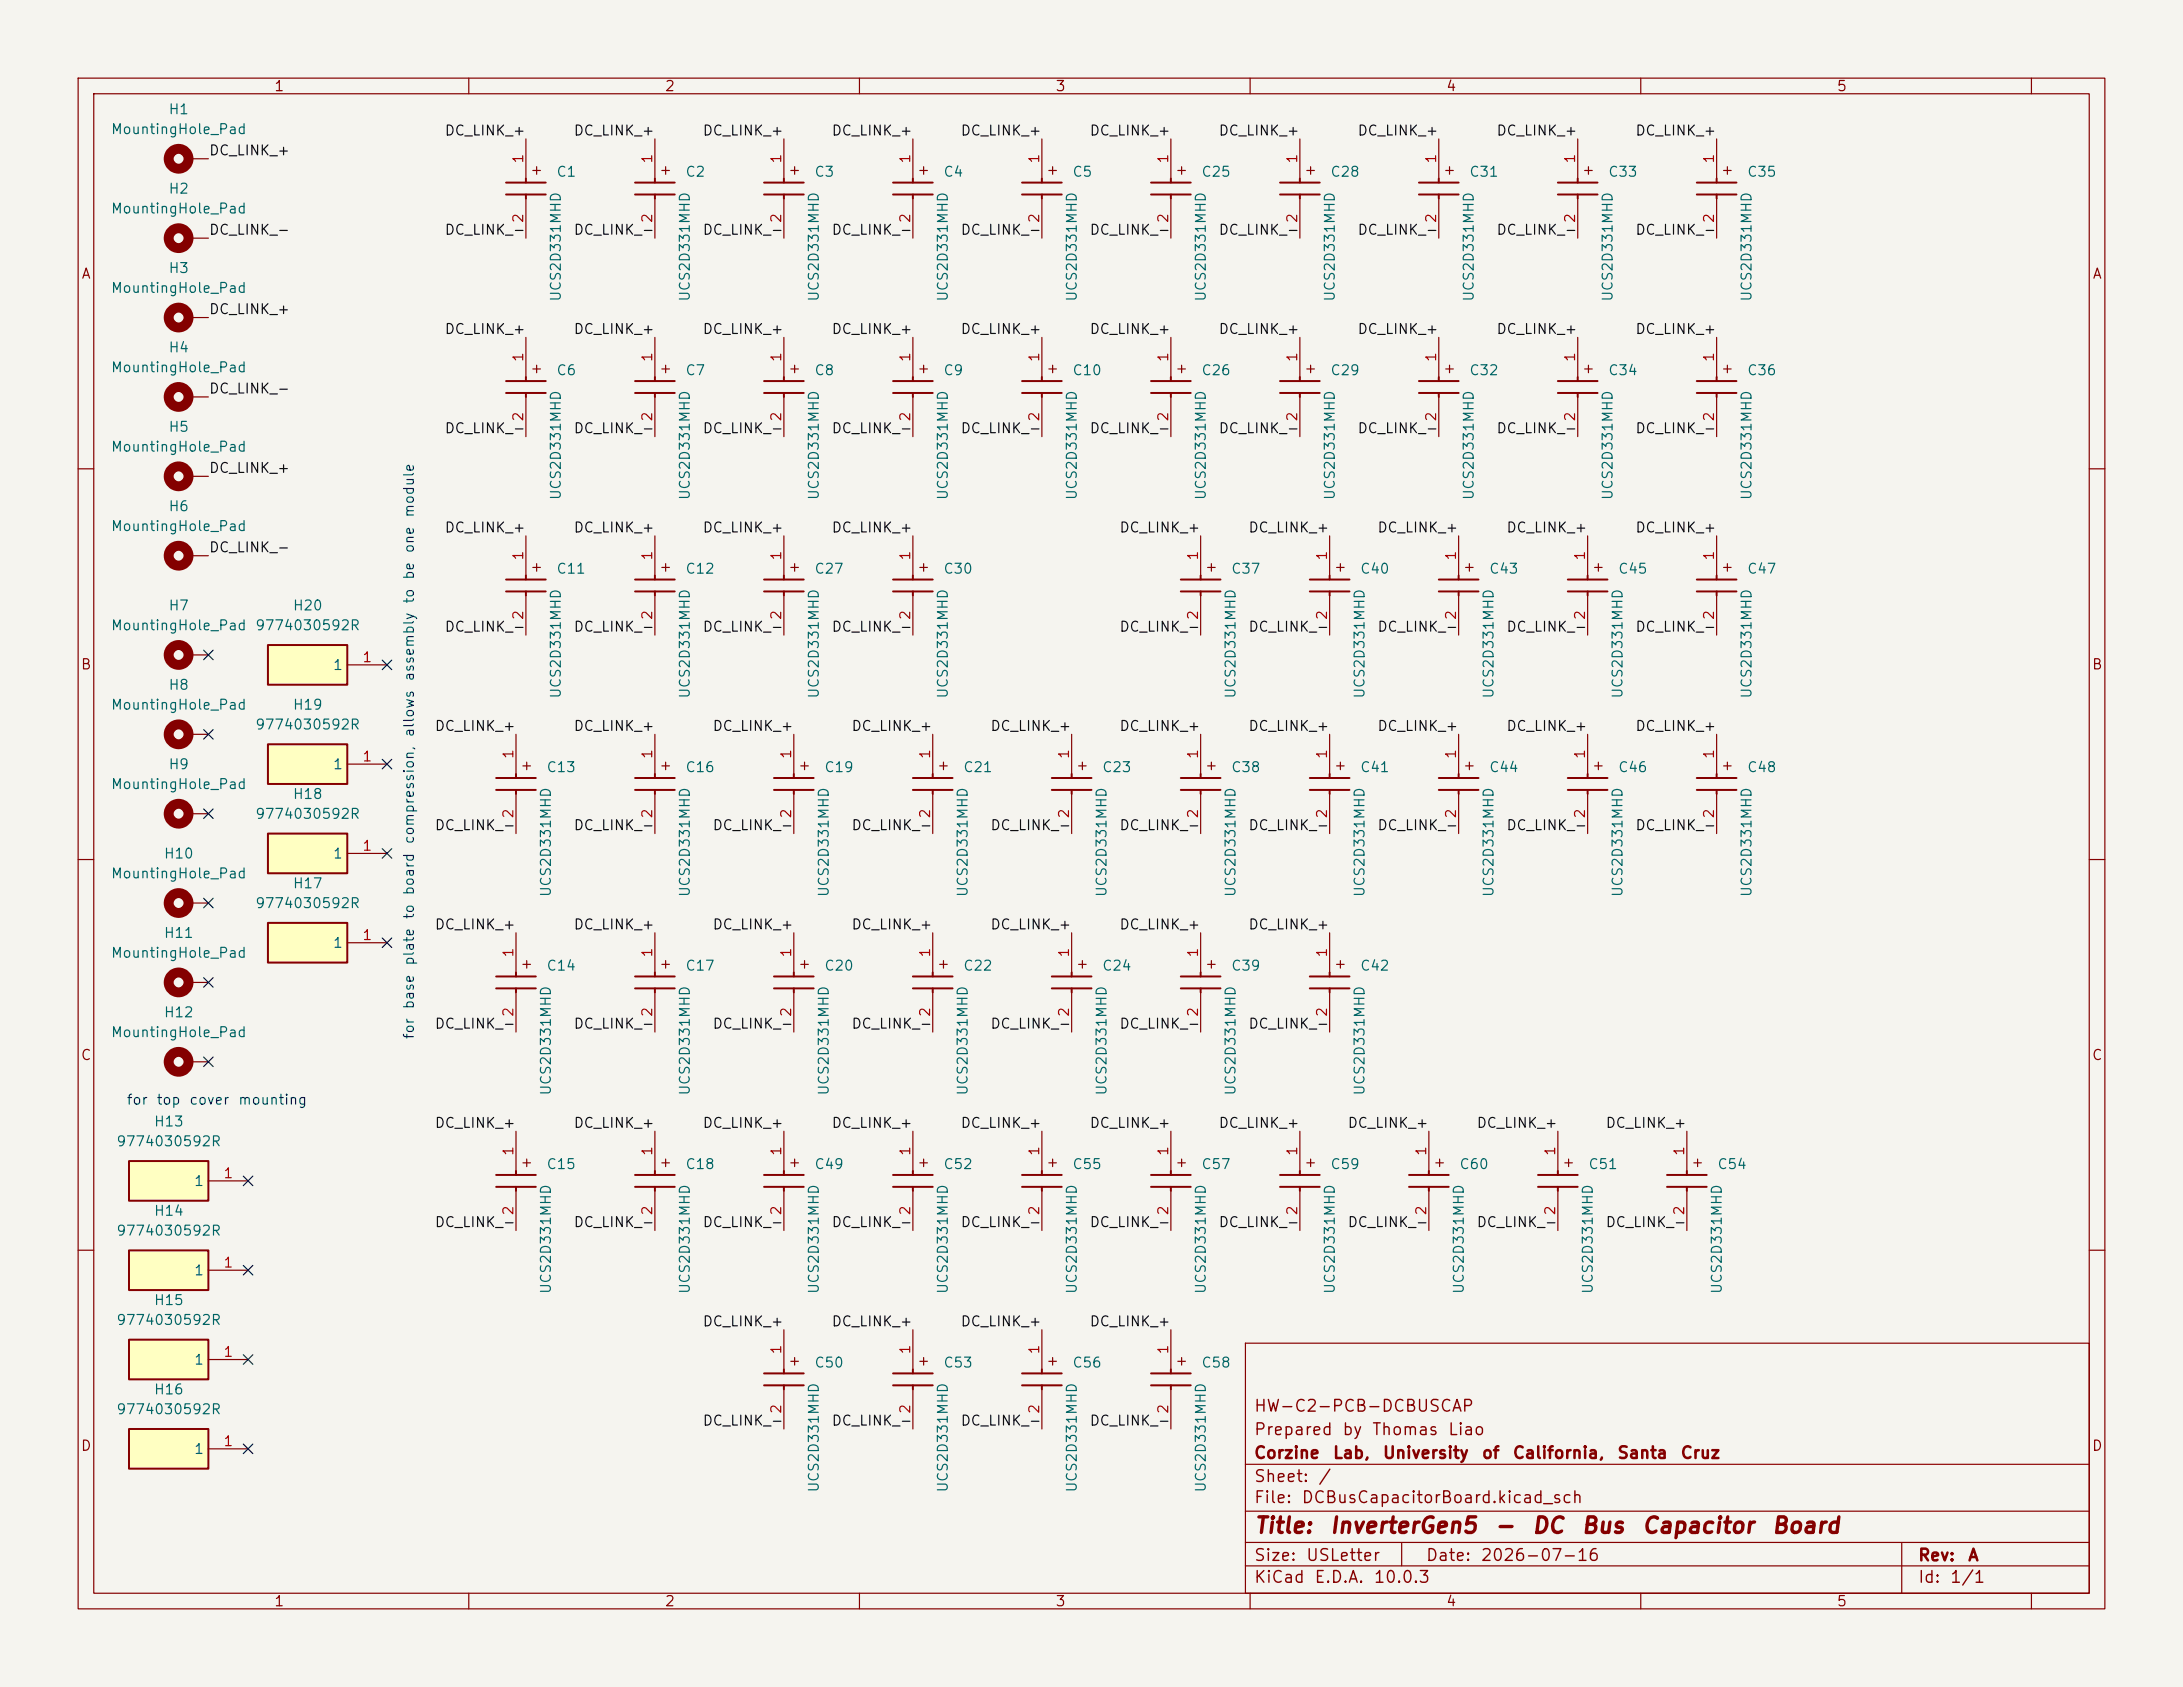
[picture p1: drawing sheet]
<svg xmlns="http://www.w3.org/2000/svg" width="279mm" height="216mm" viewBox="0 0 279 216" stroke-linecap="round" stroke-linejoin="round" font-family="sans-serif">
<defs><g id="words">
<g font-size="2" fill="#840000">
<text x="160.4" y="196.7">Title:</text>
<text x="170.1" y="196.7">InverterGen5</text>
<text x="191.2" y="196.7">-</text>
<text x="196" y="196.7">DC</text>
<text x="202.3" y="196.7">Bus</text>
<text x="210" y="196.7">Capacitor</text>
<text x="226.6" y="196.7">Board</text>
</g>
<g font-size="1.5" fill="#840000">
<text x="160.4" y="184">Prepared</text>
<text x="160.4" y="181">HW-C2-PCB-DCBUSCAP</text>
<text x="171.7" y="184">by</text>
<text x="175.5" y="184">Thomas</text>
<text x="185.2" y="184">Liao</text>
<text x="160.4" y="190">Sheet:</text>
<text x="160.4" y="187">Corzine</text>
<text x="168.6" y="190">/</text>
<text x="170.5" y="187">Lab,</text>
<text x="176.9" y="187">University</text>
<text x="189.6" y="187">of</text>
<text x="193.5" y="187">California,</text>
<text x="206.9" y="187">Santa</text>
<text x="215" y="187">Cruz</text>
<text x="160.4" y="192.7">File:</text>
<text x="166.5" y="192.7">DCBusCapacitorBoard.kicad_sch</text>
<text x="160.4" y="202.9">KiCad</text>
<text x="160.4" y="200.1">Size:</text>
<text x="167.1" y="200.1">USLetter</text>
<text x="168.1" y="202.9">E.D.A.</text>
<text x="175.7" y="202.9">10.0.3</text>
<text x="182.4" y="200.1">Date:</text>
<text x="189.4" y="200.1">2026-07-16</text>
<text x="245.4" y="200.1">Rev:</text>
<text x="245.4" y="202.9">Id:</text>
<text x="249.5" y="202.9">1/1</text>
<text x="251.8" y="200.1">A</text>
</g>
<g font-size="1.3" fill="#840000">
<text x="35" y="12">1</text>
<text x="85" y="12">2</text>
<text x="135" y="12">3</text>
<text x="185" y="12">4</text>
<text x="235" y="12">5</text>
<text x="69.6" y="22.7" transform="rotate(-90 69.6 22.7)">+</text>
<text x="86.1" y="22.7" transform="rotate(-90 86.1 22.7)">+</text>
<text x="102.6" y="22.7" transform="rotate(-90 102.6 22.7)">+</text>
<text x="119.1" y="22.7" transform="rotate(-90 119.1 22.7)">+</text>
<text x="135.6" y="22.7" transform="rotate(-90 135.6 22.7)">+</text>
<text x="152.1" y="22.7" transform="rotate(-90 152.1 22.7)">+</text>
<text x="168.6" y="22.7" transform="rotate(-90 168.6 22.7)">+</text>
<text x="186.4" y="22.7" transform="rotate(-90 186.4 22.7)">+</text>
<text x="204.2" y="22.7" transform="rotate(-90 204.2 22.7)">+</text>
<text x="222" y="22.7" transform="rotate(-90 222 22.7)">+</text>
<text x="10.3" y="36">A</text>
<text x="267.7" y="36">A</text>
<text x="69.6" y="48.1" transform="rotate(-90 69.6 48.1)">+</text>
<text x="86.1" y="48.1" transform="rotate(-90 86.1 48.1)">+</text>
<text x="102.6" y="48.1" transform="rotate(-90 102.6 48.1)">+</text>
<text x="119.1" y="48.1" transform="rotate(-90 119.1 48.1)">+</text>
<text x="135.6" y="48.1" transform="rotate(-90 135.6 48.1)">+</text>
<text x="152.1" y="48.1" transform="rotate(-90 152.1 48.1)">+</text>
<text x="168.6" y="48.1" transform="rotate(-90 168.6 48.1)">+</text>
<text x="186.4" y="48.1" transform="rotate(-90 186.4 48.1)">+</text>
<text x="204.2" y="48.1" transform="rotate(-90 204.2 48.1)">+</text>
<text x="222" y="48.1" transform="rotate(-90 222 48.1)">+</text>
<text x="69.6" y="73.5" transform="rotate(-90 69.6 73.5)">+</text>
<text x="86.1" y="73.5" transform="rotate(-90 86.1 73.5)">+</text>
<text x="102.6" y="73.5" transform="rotate(-90 102.6 73.5)">+</text>
<text x="119.1" y="73.5" transform="rotate(-90 119.1 73.5)">+</text>
<text x="155.9" y="73.5" transform="rotate(-90 155.9 73.5)">+</text>
<text x="172.4" y="73.5" transform="rotate(-90 172.4 73.5)">+</text>
<text x="188.9" y="73.5" transform="rotate(-90 188.9 73.5)">+</text>
<text x="205.4" y="73.5" transform="rotate(-90 205.4 73.5)">+</text>
<text x="222" y="73.5" transform="rotate(-90 222 73.5)">+</text>
<text x="10.3" y="86">B</text>
<text x="267.7" y="86">B</text>
<text x="68.3" y="98.9" transform="rotate(-90 68.3 98.9)">+</text>
<text x="86.1" y="98.9" transform="rotate(-90 86.1 98.9)">+</text>
<text x="103.8" y="98.9" transform="rotate(-90 103.8 98.9)">+</text>
<text x="121.6" y="98.9" transform="rotate(-90 121.6 98.9)">+</text>
<text x="139.4" y="98.9" transform="rotate(-90 139.4 98.9)">+</text>
<text x="155.9" y="98.9" transform="rotate(-90 155.9 98.9)">+</text>
<text x="172.4" y="98.9" transform="rotate(-90 172.4 98.9)">+</text>
<text x="188.9" y="98.9" transform="rotate(-90 188.9 98.9)">+</text>
<text x="205.4" y="98.9" transform="rotate(-90 205.4 98.9)">+</text>
<text x="222" y="98.9" transform="rotate(-90 222 98.9)">+</text>
<text x="68.3" y="124.3" transform="rotate(-90 68.3 124.3)">+</text>
<text x="86.1" y="124.3" transform="rotate(-90 86.1 124.3)">+</text>
<text x="103.8" y="124.3" transform="rotate(-90 103.8 124.3)">+</text>
<text x="121.6" y="124.3" transform="rotate(-90 121.6 124.3)">+</text>
<text x="139.4" y="124.3" transform="rotate(-90 139.4 124.3)">+</text>
<text x="155.9" y="124.3" transform="rotate(-90 155.9 124.3)">+</text>
<text x="172.4" y="124.3" transform="rotate(-90 172.4 124.3)">+</text>
<text x="10.3" y="136">C</text>
<text x="267.7" y="136">C</text>
<text x="68.3" y="149.7" transform="rotate(-90 68.3 149.7)">+</text>
<text x="86.1" y="149.7" transform="rotate(-90 86.1 149.7)">+</text>
<text x="102.6" y="149.7" transform="rotate(-90 102.6 149.7)">+</text>
<text x="119.1" y="149.7" transform="rotate(-90 119.1 149.7)">+</text>
<text x="135.6" y="149.7" transform="rotate(-90 135.6 149.7)">+</text>
<text x="152.1" y="149.7" transform="rotate(-90 152.1 149.7)">+</text>
<text x="168.6" y="149.7" transform="rotate(-90 168.6 149.7)">+</text>
<text x="185.1" y="149.7" transform="rotate(-90 185.1 149.7)">+</text>
<text x="201.6" y="149.7" transform="rotate(-90 201.6 149.7)">+</text>
<text x="218.1" y="149.7" transform="rotate(-90 218.1 149.7)">+</text>
<text x="102.6" y="175.1" transform="rotate(-90 102.6 175.1)">+</text>
<text x="119.1" y="175.1" transform="rotate(-90 119.1 175.1)">+</text>
<text x="135.6" y="175.1" transform="rotate(-90 135.6 175.1)">+</text>
<text x="152.1" y="175.1" transform="rotate(-90 152.1 175.1)">+</text>
<text x="10.3" y="186">D</text>
<text x="267.7" y="186">D</text>
<text x="35" y="205.9">1</text>
<text x="85" y="205.9">2</text>
<text x="135" y="205.9">3</text>
<text x="185" y="205.9">4</text>
<text x="235" y="205.9">5</text>
</g>
<g font-size="1.3" fill="#006464">
<text x="14.1" y="17.5">MountingHole_Pad</text>
<text x="21.5" y="14.9">H1</text>
<text x="71.1" y="22.9">C1</text>
<text x="87.6" y="22.9">C2</text>
<text x="104.1" y="22.9">C3</text>
<text x="120.7" y="22.9">C4</text>
<text x="137.2" y="22.9">C5</text>
<text x="153.7" y="22.9">C25</text>
<text x="170.2" y="22.9">C28</text>
<text x="188" y="22.9">C31</text>
<text x="205.7" y="22.9">C33</text>
<text x="223.5" y="22.9">C35</text>
<text x="14.1" y="27.6">MountingHole_Pad</text>
<text x="21.5" y="25.1">H2</text>
<text x="21.5" y="35.3">H3</text>
<text x="14.1" y="37.8">MountingHole_Pad</text>
<text x="72.1" y="38.7" transform="rotate(-90 72.1 38.7)">UCS2D331MHD</text>
<text x="88.6" y="38.7" transform="rotate(-90 88.6 38.7)">UCS2D331MHD</text>
<text x="105.1" y="38.7" transform="rotate(-90 105.1 38.7)">UCS2D331MHD</text>
<text x="121.6" y="38.7" transform="rotate(-90 121.6 38.7)">UCS2D331MHD</text>
<text x="138.1" y="38.7" transform="rotate(-90 138.1 38.7)">UCS2D331MHD</text>
<text x="154.6" y="38.7" transform="rotate(-90 154.6 38.7)">UCS2D331MHD</text>
<text x="171.2" y="38.7" transform="rotate(-90 171.2 38.7)">UCS2D331MHD</text>
<text x="188.9" y="38.7" transform="rotate(-90 188.9 38.7)">UCS2D331MHD</text>
<text x="206.7" y="38.7" transform="rotate(-90 206.7 38.7)">UCS2D331MHD</text>
<text x="224.5" y="38.7" transform="rotate(-90 224.5 38.7)">UCS2D331MHD</text>
<text x="14.1" y="48">MountingHole_Pad</text>
<text x="21.5" y="45.4">H4</text>
<text x="71.1" y="48.3">C6</text>
<text x="87.6" y="48.3">C7</text>
<text x="104.1" y="48.3">C8</text>
<text x="120.7" y="48.3">C9</text>
<text x="137.2" y="48.3">C10</text>
<text x="153.7" y="48.3">C26</text>
<text x="170.2" y="48.3">C29</text>
<text x="188" y="48.3">C32</text>
<text x="205.7" y="48.3">C34</text>
<text x="223.5" y="48.3">C36</text>
<text x="14.1" y="58.1">MountingHole_Pad</text>
<text x="21.5" y="55.6">H5</text>
<text x="21.5" y="65.7">H6</text>
<text x="72.1" y="64.1" transform="rotate(-90 72.1 64.1)">UCS2D331MHD</text>
<text x="88.6" y="64.1" transform="rotate(-90 88.6 64.1)">UCS2D331MHD</text>
<text x="105.1" y="64.1" transform="rotate(-90 105.1 64.1)">UCS2D331MHD</text>
<text x="121.6" y="64.1" transform="rotate(-90 121.6 64.1)">UCS2D331MHD</text>
<text x="138.1" y="64.1" transform="rotate(-90 138.1 64.1)">UCS2D331MHD</text>
<text x="154.6" y="64.1" transform="rotate(-90 154.6 64.1)">UCS2D331MHD</text>
<text x="171.2" y="64.1" transform="rotate(-90 171.2 64.1)">UCS2D331MHD</text>
<text x="188.9" y="64.1" transform="rotate(-90 188.9 64.1)">UCS2D331MHD</text>
<text x="206.7" y="64.1" transform="rotate(-90 206.7 64.1)">UCS2D331MHD</text>
<text x="224.5" y="64.1" transform="rotate(-90 224.5 64.1)">UCS2D331MHD</text>
<text x="14.1" y="68.3">MountingHole_Pad</text>
<text x="71.1" y="73.7">C11</text>
<text x="87.6" y="73.7">C12</text>
<text x="104.1" y="73.7">C27</text>
<text x="120.7" y="73.7">C30</text>
<text x="157.5" y="73.7">C37</text>
<text x="174" y="73.7">C40</text>
<text x="190.5" y="73.7">C43</text>
<text x="207" y="73.7">C45</text>
<text x="223.5" y="73.7">C47</text>
<text x="14.1" y="81">MountingHole_Pad</text>
<text x="21.5" y="78.4">H7</text>
<text x="32.6" y="81">9774030592R</text>
<text x="37.4" y="78.4">H20</text>
<text x="21.5" y="88.6">H8</text>
<text x="42.5" y="86.1">1</text>
<text x="72.1" y="89.5" transform="rotate(-90 72.1 89.5)">UCS2D331MHD</text>
<text x="88.6" y="89.5" transform="rotate(-90 88.6 89.5)">UCS2D331MHD</text>
<text x="105.1" y="89.5" transform="rotate(-90 105.1 89.5)">UCS2D331MHD</text>
<text x="121.6" y="89.5" transform="rotate(-90 121.6 89.5)">UCS2D331MHD</text>
<text x="158.5" y="89.5" transform="rotate(-90 158.5 89.5)">UCS2D331MHD</text>
<text x="175" y="89.5" transform="rotate(-90 175 89.5)">UCS2D331MHD</text>
<text x="191.5" y="89.5" transform="rotate(-90 191.5 89.5)">UCS2D331MHD</text>
<text x="208" y="89.5" transform="rotate(-90 208 89.5)">UCS2D331MHD</text>
<text x="224.5" y="89.5" transform="rotate(-90 224.5 89.5)">UCS2D331MHD</text>
<text x="14.1" y="91.1">MountingHole_Pad</text>
<text x="32.6" y="93.7">9774030592R</text>
<text x="37.4" y="91.1">H19</text>
<text x="14.1" y="101.3">MountingHole_Pad</text>
<text x="21.5" y="98.8">H9</text>
<text x="42.5" y="98.8">1</text>
<text x="69.9" y="99.1">C13</text>
<text x="87.6" y="99.1">C16</text>
<text x="105.4" y="99.1">C19</text>
<text x="123.2" y="99.1">C21</text>
<text x="141" y="99.1">C23</text>
<text x="157.5" y="99.1">C38</text>
<text x="174" y="99.1">C41</text>
<text x="190.5" y="99.1">C44</text>
<text x="207" y="99.1">C46</text>
<text x="223.5" y="99.1">C48</text>
<text x="32.6" y="105.1">9774030592R</text>
<text x="37.4" y="102.6">H18</text>
<text x="14.1" y="112.7">MountingHole_Pad</text>
<text x="20.9" y="110.2">H10</text>
<text x="42.5" y="110.2">1</text>
<text x="32.6" y="116.5">9774030592R</text>
<text x="37.4" y="114">H17</text>
<text x="70.8" y="114.9" transform="rotate(-90 70.8 114.9)">UCS2D331MHD</text>
<text x="88.6" y="114.9" transform="rotate(-90 88.6 114.9)">UCS2D331MHD</text>
<text x="106.4" y="114.9" transform="rotate(-90 106.4 114.9)">UCS2D331MHD</text>
<text x="124.2" y="114.9" transform="rotate(-90 124.2 114.9)">UCS2D331MHD</text>
<text x="141.9" y="114.9" transform="rotate(-90 141.9 114.9)">UCS2D331MHD</text>
<text x="158.5" y="114.9" transform="rotate(-90 158.5 114.9)">UCS2D331MHD</text>
<text x="175" y="114.9" transform="rotate(-90 175 114.9)">UCS2D331MHD</text>
<text x="191.5" y="114.9" transform="rotate(-90 191.5 114.9)">UCS2D331MHD</text>
<text x="208" y="114.9" transform="rotate(-90 208 114.9)">UCS2D331MHD</text>
<text x="224.5" y="114.9" transform="rotate(-90 224.5 114.9)">UCS2D331MHD</text>
<text x="14.1" y="122.9">MountingHole_Pad</text>
<text x="20.9" y="120.4">H11</text>
<text x="42.5" y="121.6">1</text>
<text x="69.9" y="124.5">C14</text>
<text x="87.6" y="124.5">C17</text>
<text x="105.4" y="124.5">C20</text>
<text x="123.2" y="124.5">C22</text>
<text x="141" y="124.5">C24</text>
<text x="157.5" y="124.5">C39</text>
<text x="174" y="124.5">C42</text>
<text x="20.9" y="130.5">H12</text>
<text x="14.1" y="133.1">MountingHole_Pad</text>
<text x="70.8" y="140.3" transform="rotate(-90 70.8 140.3)">UCS2D331MHD</text>
<text x="88.6" y="140.3" transform="rotate(-90 88.6 140.3)">UCS2D331MHD</text>
<text x="106.4" y="140.3" transform="rotate(-90 106.4 140.3)">UCS2D331MHD</text>
<text x="124.2" y="140.3" transform="rotate(-90 124.2 140.3)">UCS2D331MHD</text>
<text x="141.9" y="140.3" transform="rotate(-90 141.9 140.3)">UCS2D331MHD</text>
<text x="158.5" y="140.3" transform="rotate(-90 158.5 140.3)">UCS2D331MHD</text>
<text x="175" y="140.3" transform="rotate(-90 175 140.3)">UCS2D331MHD</text>
<text x="14.8" y="147">9774030592R</text>
<text x="19.6" y="144.5">H13</text>
<text x="69.9" y="149.9">C15</text>
<text x="87.6" y="149.9">C18</text>
<text x="104.1" y="149.9">C49</text>
<text x="120.7" y="149.9">C52</text>
<text x="137.2" y="149.9">C55</text>
<text x="153.7" y="149.9">C57</text>
<text x="170.2" y="149.9">C59</text>
<text x="186.7" y="149.9">C60</text>
<text x="203.2" y="149.9">C51</text>
<text x="219.7" y="149.9">C54</text>
<text x="19.6" y="155.9">H14</text>
<text x="24.7" y="152.1">1</text>
<text x="14.8" y="158.5">9774030592R</text>
<text x="19.6" y="167.3">H15</text>
<text x="24.7" y="163.5">1</text>
<text x="70.8" y="165.7" transform="rotate(-90 70.8 165.7)">UCS2D331MHD</text>
<text x="88.6" y="165.7" transform="rotate(-90 88.6 165.7)">UCS2D331MHD</text>
<text x="105.1" y="165.7" transform="rotate(-90 105.1 165.7)">UCS2D331MHD</text>
<text x="121.6" y="165.7" transform="rotate(-90 121.6 165.7)">UCS2D331MHD</text>
<text x="138.1" y="165.7" transform="rotate(-90 138.1 165.7)">UCS2D331MHD</text>
<text x="154.6" y="165.7" transform="rotate(-90 154.6 165.7)">UCS2D331MHD</text>
<text x="171.2" y="165.7" transform="rotate(-90 171.2 165.7)">UCS2D331MHD</text>
<text x="187.7" y="165.7" transform="rotate(-90 187.7 165.7)">UCS2D331MHD</text>
<text x="204.2" y="165.7" transform="rotate(-90 204.2 165.7)">UCS2D331MHD</text>
<text x="220.7" y="165.7" transform="rotate(-90 220.7 165.7)">UCS2D331MHD</text>
<text x="14.8" y="169.9">9774030592R</text>
<text x="19.6" y="178.8">H16</text>
<text x="24.7" y="175">1</text>
<text x="104.1" y="175.3">C50</text>
<text x="120.7" y="175.3">C53</text>
<text x="137.2" y="175.3">C56</text>
<text x="153.7" y="175.3">C58</text>
<text x="14.8" y="181.3">9774030592R</text>
<text x="24.7" y="186.4">1</text>
<text x="105.1" y="191.1" transform="rotate(-90 105.1 191.1)">UCS2D331MHD</text>
<text x="121.6" y="191.1" transform="rotate(-90 121.6 191.1)">UCS2D331MHD</text>
<text x="138.1" y="191.1" transform="rotate(-90 138.1 191.1)">UCS2D331MHD</text>
<text x="154.6" y="191.1" transform="rotate(-90 154.6 191.1)">UCS2D331MHD</text>
</g>
<g font-size="1.3" fill="#0f0f0f">
<text x="56.8" y="17.7">DC_LINK_+</text>
<text x="73.3" y="17.7">DC_LINK_+</text>
<text x="89.8" y="17.7">DC_LINK_+</text>
<text x="106.4" y="17.7">DC_LINK_+</text>
<text x="122.9" y="17.7">DC_LINK_+</text>
<text x="139.4" y="17.7">DC_LINK_+</text>
<text x="155.9" y="17.7">DC_LINK_+</text>
<text x="173.7" y="17.7">DC_LINK_+</text>
<text x="191.4" y="17.7">DC_LINK_+</text>
<text x="209.2" y="17.7">DC_LINK_+</text>
<text x="26.7" y="20.2">DC_LINK_+</text>
<text x="26.7" y="30.4">DC_LINK_-</text>
<text x="56.8" y="30.4">DC_LINK_-</text>
<text x="73.3" y="30.4">DC_LINK_-</text>
<text x="89.8" y="30.4">DC_LINK_-</text>
<text x="106.4" y="30.4">DC_LINK_-</text>
<text x="122.9" y="30.4">DC_LINK_-</text>
<text x="139.4" y="30.4">DC_LINK_-</text>
<text x="155.9" y="30.4">DC_LINK_-</text>
<text x="173.7" y="30.4">DC_LINK_-</text>
<text x="191.4" y="30.4">DC_LINK_-</text>
<text x="209.2" y="30.4">DC_LINK_-</text>
<text x="26.7" y="40.5">DC_LINK_+</text>
<text x="56.8" y="43.1">DC_LINK_+</text>
<text x="73.3" y="43.1">DC_LINK_+</text>
<text x="89.8" y="43.1">DC_LINK_+</text>
<text x="106.4" y="43.1">DC_LINK_+</text>
<text x="122.9" y="43.1">DC_LINK_+</text>
<text x="139.4" y="43.1">DC_LINK_+</text>
<text x="155.9" y="43.1">DC_LINK_+</text>
<text x="173.7" y="43.1">DC_LINK_+</text>
<text x="191.4" y="43.1">DC_LINK_+</text>
<text x="209.2" y="43.1">DC_LINK_+</text>
<text x="26.7" y="50.7">DC_LINK_-</text>
<text x="56.8" y="55.8">DC_LINK_-</text>
<text x="73.3" y="55.8">DC_LINK_-</text>
<text x="89.8" y="55.8">DC_LINK_-</text>
<text x="106.4" y="55.8">DC_LINK_-</text>
<text x="122.9" y="55.8">DC_LINK_-</text>
<text x="139.4" y="55.8">DC_LINK_-</text>
<text x="155.9" y="55.8">DC_LINK_-</text>
<text x="173.7" y="55.8">DC_LINK_-</text>
<text x="191.4" y="55.8">DC_LINK_-</text>
<text x="209.2" y="55.8">DC_LINK_-</text>
<text x="26.7" y="60.8">DC_LINK_+</text>
<text x="26.7" y="71">DC_LINK_-</text>
<text x="56.8" y="68.5">DC_LINK_+</text>
<text x="73.3" y="68.5">DC_LINK_+</text>
<text x="89.8" y="68.5">DC_LINK_+</text>
<text x="106.4" y="68.5">DC_LINK_+</text>
<text x="143.2" y="68.5">DC_LINK_+</text>
<text x="159.7" y="68.5">DC_LINK_+</text>
<text x="176.2" y="68.5">DC_LINK_+</text>
<text x="192.7" y="68.5">DC_LINK_+</text>
<text x="209.2" y="68.5">DC_LINK_+</text>
<text x="56.8" y="81.2">DC_LINK_-</text>
<text x="73.3" y="81.2">DC_LINK_-</text>
<text x="89.8" y="81.2">DC_LINK_-</text>
<text x="106.4" y="81.2">DC_LINK_-</text>
<text x="143.2" y="81.2">DC_LINK_-</text>
<text x="159.7" y="81.2">DC_LINK_-</text>
<text x="176.2" y="81.2">DC_LINK_-</text>
<text x="192.7" y="81.2">DC_LINK_-</text>
<text x="209.2" y="81.2">DC_LINK_-</text>
<text x="55.6" y="93.9">DC_LINK_+</text>
<text x="73.3" y="93.9">DC_LINK_+</text>
<text x="91.1" y="93.9">DC_LINK_+</text>
<text x="108.9" y="93.9">DC_LINK_+</text>
<text x="126.7" y="93.9">DC_LINK_+</text>
<text x="143.2" y="93.9">DC_LINK_+</text>
<text x="159.7" y="93.9">DC_LINK_+</text>
<text x="176.2" y="93.9">DC_LINK_+</text>
<text x="192.7" y="93.9">DC_LINK_+</text>
<text x="209.2" y="93.9">DC_LINK_+</text>
<text x="55.6" y="106.6">DC_LINK_-</text>
<text x="73.3" y="106.6">DC_LINK_-</text>
<text x="91.1" y="106.6">DC_LINK_-</text>
<text x="108.9" y="106.6">DC_LINK_-</text>
<text x="126.7" y="106.6">DC_LINK_-</text>
<text x="143.2" y="106.6">DC_LINK_-</text>
<text x="159.7" y="106.6">DC_LINK_-</text>
<text x="176.2" y="106.6">DC_LINK_-</text>
<text x="192.7" y="106.6">DC_LINK_-</text>
<text x="209.2" y="106.6">DC_LINK_-</text>
<text x="55.6" y="119.3">DC_LINK_+</text>
<text x="73.3" y="119.3">DC_LINK_+</text>
<text x="91.1" y="119.3">DC_LINK_+</text>
<text x="108.9" y="119.3">DC_LINK_+</text>
<text x="126.7" y="119.3">DC_LINK_+</text>
<text x="143.2" y="119.3">DC_LINK_+</text>
<text x="159.7" y="119.3">DC_LINK_+</text>
<text x="55.6" y="132">DC_LINK_-</text>
<text x="73.3" y="132">DC_LINK_-</text>
<text x="91.1" y="132">DC_LINK_-</text>
<text x="108.9" y="132">DC_LINK_-</text>
<text x="126.7" y="132">DC_LINK_-</text>
<text x="143.2" y="132">DC_LINK_-</text>
<text x="159.7" y="132">DC_LINK_-</text>
<text x="55.6" y="144.7">DC_LINK_+</text>
<text x="73.3" y="144.7">DC_LINK_+</text>
<text x="89.8" y="144.7">DC_LINK_+</text>
<text x="106.4" y="144.7">DC_LINK_+</text>
<text x="122.9" y="144.7">DC_LINK_+</text>
<text x="139.4" y="144.7">DC_LINK_+</text>
<text x="155.9" y="144.7">DC_LINK_+</text>
<text x="172.4" y="144.7">DC_LINK_+</text>
<text x="188.9" y="144.7">DC_LINK_+</text>
<text x="205.4" y="144.7">DC_LINK_+</text>
<text x="55.6" y="157.4">DC_LINK_-</text>
<text x="73.3" y="157.4">DC_LINK_-</text>
<text x="89.8" y="157.4">DC_LINK_-</text>
<text x="106.4" y="157.4">DC_LINK_-</text>
<text x="122.9" y="157.4">DC_LINK_-</text>
<text x="139.4" y="157.4">DC_LINK_-</text>
<text x="155.9" y="157.4">DC_LINK_-</text>
<text x="172.4" y="157.4">DC_LINK_-</text>
<text x="188.9" y="157.4">DC_LINK_-</text>
<text x="205.4" y="157.4">DC_LINK_-</text>
<text x="89.8" y="170.1">DC_LINK_+</text>
<text x="106.4" y="170.1">DC_LINK_+</text>
<text x="122.9" y="170.1">DC_LINK_+</text>
<text x="139.4" y="170.1">DC_LINK_+</text>
<text x="89.8" y="182.8">DC_LINK_-</text>
<text x="106.4" y="182.8">DC_LINK_-</text>
<text x="122.9" y="182.8">DC_LINK_-</text>
<text x="139.4" y="182.8">DC_LINK_-</text>
</g>
<g font-size="1.3" fill="#a90000">
<text x="67.3" y="21" transform="rotate(-90 67.3 21)">1</text>
<text x="83.8" y="21" transform="rotate(-90 83.8 21)">1</text>
<text x="100.3" y="21" transform="rotate(-90 100.3 21)">1</text>
<text x="116.8" y="21" transform="rotate(-90 116.8 21)">1</text>
<text x="133.3" y="21" transform="rotate(-90 133.3 21)">1</text>
<text x="149.8" y="21" transform="rotate(-90 149.8 21)">1</text>
<text x="166.3" y="21" transform="rotate(-90 166.3 21)">1</text>
<text x="184.1" y="21" transform="rotate(-90 184.1 21)">1</text>
<text x="201.9" y="21" transform="rotate(-90 201.9 21)">1</text>
<text x="219.7" y="21" transform="rotate(-90 219.7 21)">1</text>
<text x="67.3" y="28.6" transform="rotate(-90 67.3 28.6)">2</text>
<text x="83.8" y="28.6" transform="rotate(-90 83.8 28.6)">2</text>
<text x="100.3" y="28.6" transform="rotate(-90 100.3 28.6)">2</text>
<text x="116.8" y="28.6" transform="rotate(-90 116.8 28.6)">2</text>
<text x="133.3" y="28.6" transform="rotate(-90 133.3 28.6)">2</text>
<text x="149.8" y="28.6" transform="rotate(-90 149.8 28.6)">2</text>
<text x="166.3" y="28.6" transform="rotate(-90 166.3 28.6)">2</text>
<text x="184.1" y="28.6" transform="rotate(-90 184.1 28.6)">2</text>
<text x="201.9" y="28.6" transform="rotate(-90 201.9 28.6)">2</text>
<text x="219.7" y="28.6" transform="rotate(-90 219.7 28.6)">2</text>
<text x="67.3" y="46.4" transform="rotate(-90 67.3 46.4)">1</text>
<text x="83.8" y="46.4" transform="rotate(-90 83.8 46.4)">1</text>
<text x="100.3" y="46.4" transform="rotate(-90 100.3 46.4)">1</text>
<text x="116.8" y="46.4" transform="rotate(-90 116.8 46.4)">1</text>
<text x="133.3" y="46.4" transform="rotate(-90 133.3 46.4)">1</text>
<text x="149.8" y="46.4" transform="rotate(-90 149.8 46.4)">1</text>
<text x="166.3" y="46.4" transform="rotate(-90 166.3 46.4)">1</text>
<text x="184.1" y="46.4" transform="rotate(-90 184.1 46.4)">1</text>
<text x="201.9" y="46.4" transform="rotate(-90 201.9 46.4)">1</text>
<text x="219.7" y="46.4" transform="rotate(-90 219.7 46.4)">1</text>
<text x="67.3" y="54" transform="rotate(-90 67.3 54)">2</text>
<text x="83.8" y="54" transform="rotate(-90 83.8 54)">2</text>
<text x="100.3" y="54" transform="rotate(-90 100.3 54)">2</text>
<text x="116.8" y="54" transform="rotate(-90 116.8 54)">2</text>
<text x="133.3" y="54" transform="rotate(-90 133.3 54)">2</text>
<text x="149.8" y="54" transform="rotate(-90 149.8 54)">2</text>
<text x="166.3" y="54" transform="rotate(-90 166.3 54)">2</text>
<text x="184.1" y="54" transform="rotate(-90 184.1 54)">2</text>
<text x="201.9" y="54" transform="rotate(-90 201.9 54)">2</text>
<text x="219.7" y="54" transform="rotate(-90 219.7 54)">2</text>
<text x="67.3" y="71.8" transform="rotate(-90 67.3 71.8)">1</text>
<text x="83.8" y="71.8" transform="rotate(-90 83.8 71.8)">1</text>
<text x="100.3" y="71.8" transform="rotate(-90 100.3 71.8)">1</text>
<text x="116.8" y="71.8" transform="rotate(-90 116.8 71.8)">1</text>
<text x="153.6" y="71.8" transform="rotate(-90 153.6 71.8)">1</text>
<text x="170.2" y="71.8" transform="rotate(-90 170.2 71.8)">1</text>
<text x="186.7" y="71.8" transform="rotate(-90 186.7 71.8)">1</text>
<text x="203.2" y="71.8" transform="rotate(-90 203.2 71.8)">1</text>
<text x="219.7" y="71.8" transform="rotate(-90 219.7 71.8)">1</text>
<text x="67.3" y="79.4" transform="rotate(-90 67.3 79.4)">2</text>
<text x="83.8" y="79.4" transform="rotate(-90 83.8 79.4)">2</text>
<text x="100.3" y="79.4" transform="rotate(-90 100.3 79.4)">2</text>
<text x="116.8" y="79.4" transform="rotate(-90 116.8 79.4)">2</text>
<text x="153.6" y="79.4" transform="rotate(-90 153.6 79.4)">2</text>
<text x="170.2" y="79.4" transform="rotate(-90 170.2 79.4)">2</text>
<text x="186.7" y="79.4" transform="rotate(-90 186.7 79.4)">2</text>
<text x="203.2" y="79.4" transform="rotate(-90 203.2 79.4)">2</text>
<text x="219.7" y="79.4" transform="rotate(-90 219.7 79.4)">2</text>
<text x="46.3" y="85.1">1</text>
<text x="46.3" y="97.8">1</text>
<text x="66" y="97.2" transform="rotate(-90 66 97.2)">1</text>
<text x="83.8" y="97.2" transform="rotate(-90 83.8 97.2)">1</text>
<text x="101.6" y="97.2" transform="rotate(-90 101.6 97.2)">1</text>
<text x="119.4" y="97.2" transform="rotate(-90 119.4 97.2)">1</text>
<text x="137.1" y="97.2" transform="rotate(-90 137.1 97.2)">1</text>
<text x="153.6" y="97.2" transform="rotate(-90 153.6 97.2)">1</text>
<text x="170.2" y="97.2" transform="rotate(-90 170.2 97.2)">1</text>
<text x="186.7" y="97.2" transform="rotate(-90 186.7 97.2)">1</text>
<text x="203.2" y="97.2" transform="rotate(-90 203.2 97.2)">1</text>
<text x="219.7" y="97.2" transform="rotate(-90 219.7 97.2)">1</text>
<text x="66" y="104.8" transform="rotate(-90 66 104.8)">2</text>
<text x="83.8" y="104.8" transform="rotate(-90 83.8 104.8)">2</text>
<text x="101.6" y="104.8" transform="rotate(-90 101.6 104.8)">2</text>
<text x="119.4" y="104.8" transform="rotate(-90 119.4 104.8)">2</text>
<text x="137.1" y="104.8" transform="rotate(-90 137.1 104.8)">2</text>
<text x="153.6" y="104.8" transform="rotate(-90 153.6 104.8)">2</text>
<text x="170.2" y="104.8" transform="rotate(-90 170.2 104.8)">2</text>
<text x="186.7" y="104.8" transform="rotate(-90 186.7 104.8)">2</text>
<text x="203.2" y="104.8" transform="rotate(-90 203.2 104.8)">2</text>
<text x="219.7" y="104.8" transform="rotate(-90 219.7 104.8)">2</text>
<text x="46.3" y="109.2">1</text>
<text x="46.3" y="120.6">1</text>
<text x="66" y="122.6" transform="rotate(-90 66 122.6)">1</text>
<text x="83.8" y="122.6" transform="rotate(-90 83.8 122.6)">1</text>
<text x="101.6" y="122.6" transform="rotate(-90 101.6 122.6)">1</text>
<text x="119.4" y="122.6" transform="rotate(-90 119.4 122.6)">1</text>
<text x="137.1" y="122.6" transform="rotate(-90 137.1 122.6)">1</text>
<text x="153.6" y="122.6" transform="rotate(-90 153.6 122.6)">1</text>
<text x="170.2" y="122.6" transform="rotate(-90 170.2 122.6)">1</text>
<text x="66" y="130.2" transform="rotate(-90 66 130.2)">2</text>
<text x="83.8" y="130.2" transform="rotate(-90 83.8 130.2)">2</text>
<text x="101.6" y="130.2" transform="rotate(-90 101.6 130.2)">2</text>
<text x="119.4" y="130.2" transform="rotate(-90 119.4 130.2)">2</text>
<text x="137.1" y="130.2" transform="rotate(-90 137.1 130.2)">2</text>
<text x="153.6" y="130.2" transform="rotate(-90 153.6 130.2)">2</text>
<text x="170.2" y="130.2" transform="rotate(-90 170.2 130.2)">2</text>
<text x="66" y="148" transform="rotate(-90 66 148)">1</text>
<text x="83.8" y="148" transform="rotate(-90 83.8 148)">1</text>
<text x="100.3" y="148" transform="rotate(-90 100.3 148)">1</text>
<text x="116.8" y="148" transform="rotate(-90 116.8 148)">1</text>
<text x="133.3" y="148" transform="rotate(-90 133.3 148)">1</text>
<text x="149.8" y="148" transform="rotate(-90 149.8 148)">1</text>
<text x="166.3" y="148" transform="rotate(-90 166.3 148)">1</text>
<text x="182.9" y="148" transform="rotate(-90 182.9 148)">1</text>
<text x="199.4" y="148" transform="rotate(-90 199.4 148)">1</text>
<text x="215.9" y="148" transform="rotate(-90 215.9 148)">1</text>
<text x="28.5" y="151.1">1</text>
<text x="66" y="155.6" transform="rotate(-90 66 155.6)">2</text>
<text x="83.8" y="155.6" transform="rotate(-90 83.8 155.6)">2</text>
<text x="100.3" y="155.6" transform="rotate(-90 100.3 155.6)">2</text>
<text x="116.8" y="155.6" transform="rotate(-90 116.8 155.6)">2</text>
<text x="133.3" y="155.6" transform="rotate(-90 133.3 155.6)">2</text>
<text x="149.8" y="155.6" transform="rotate(-90 149.8 155.6)">2</text>
<text x="166.3" y="155.6" transform="rotate(-90 166.3 155.6)">2</text>
<text x="182.9" y="155.6" transform="rotate(-90 182.9 155.6)">2</text>
<text x="199.4" y="155.6" transform="rotate(-90 199.4 155.6)">2</text>
<text x="215.9" y="155.6" transform="rotate(-90 215.9 155.6)">2</text>
<text x="28.5" y="162.5">1</text>
<text x="28.5" y="174">1</text>
<text x="100.3" y="173.4" transform="rotate(-90 100.3 173.4)">1</text>
<text x="116.8" y="173.4" transform="rotate(-90 116.8 173.4)">1</text>
<text x="133.3" y="173.4" transform="rotate(-90 133.3 173.4)">1</text>
<text x="149.8" y="173.4" transform="rotate(-90 149.8 173.4)">1</text>
<text x="28.5" y="185.4">1</text>
<text x="100.3" y="181" transform="rotate(-90 100.3 181)">2</text>
<text x="116.8" y="181" transform="rotate(-90 116.8 181)">2</text>
<text x="133.3" y="181" transform="rotate(-90 133.3 181)">2</text>
<text x="149.8" y="181" transform="rotate(-90 149.8 181)">2</text>
</g>
<g font-size="1.3" fill="#0000c2">
<text x="53.3" y="70.9" transform="rotate(-90 53.3 70.9)">one</text>
<text x="53.3" y="66.3" transform="rotate(-90 53.3 66.3)">module</text>
<text x="53.3" y="77.3" transform="rotate(-90 53.3 77.3)">to</text>
<text x="53.3" y="74.3" transform="rotate(-90 53.3 74.3)">be</text>
<text x="53.3" y="87.3" transform="rotate(-90 53.3 87.3)">assembly</text>
<text x="53.3" y="94.4" transform="rotate(-90 53.3 94.4)">allows</text>
<text x="53.3" y="108.1" transform="rotate(-90 53.3 108.1)">compression,</text>
<text x="53.3" y="117.7" transform="rotate(-90 53.3 117.7)">to</text>
<text x="53.3" y="114.7" transform="rotate(-90 53.3 114.7)">board</text>
<text x="53.3" y="123.7" transform="rotate(-90 53.3 123.7)">plate</text>
<text x="53.3" y="129.3" transform="rotate(-90 53.3 129.3)">base</text>
<text x="53.3" y="133.1" transform="rotate(-90 53.3 133.1)">for</text>
<text x="16.1" y="141.7">for</text>
<text x="19.9" y="141.7">top</text>
<text x="24.1" y="141.7">cover</text>
<text x="30.4" y="141.7">mounting</text>
</g>
</g></defs>
<path d="M0 0h279.4v215.9h-279.4z" fill="#f5f4ef" stroke="#f5f4ef" stroke-width=".13"/>
<g fill="none" stroke="#840000" stroke-width=".15">
<path d="M10 10h259.4v195.9h-259.4zM12 12h255.4v191.9h-255.4zM60 10v2M67.3 17.8v5.1M83.8 17.8v5.1M100.3 17.8v5.1M110 10v2M116.8 17.8v5.1M133.3 17.8v5.1M160 10v2M166.4 17.8v5.1M210 10v2"/>
<path d="M219.7 17.8v5.1M260 10v2M24.1 30.5h2.6M67.3 25.4v5.1M83.8 25.4v5.1M100.3 25.4v5.1M116.8 25.4v5.1M133.3 25.4v5.1M166.4 25.4v5.1M219.7 25.4v5.1M83.8 43.2v5.1M83.8 50.8v5.1"/>
<path d="M100.3 43.2v5.1M100.3 50.8v5.1M116.8 43.2v5.1M116.8 50.8v5.1M133.3 43.2v5.1M133.3 50.8v5.1M184.1 43.2v5.1M184.1 50.8v5.1M201.9 43.2v5.1M201.9 50.8v5.1M219.7 43.2v5.1M219.7 50.8v5.1"/>
<path d="M10 60h2M83.8 68.6v5.1M83.8 76.2v5.1M116.8 68.6v5.1M116.8 76.2v5.1M170.2 68.6v5.1M170.2 76.2v5.1M186.7 68.6v5.1M186.7 76.2v5.1M203.2 68.6v5.1M203.2 76.2v5.1M219.7 68.6v5.1"/>
<path d="M219.7 76.2v5.1M267.4 60h2M83.8 94v5.1M101.6 94v5.1M119.4 94v5.1M137.2 94v5.1M153.7 94v5.1M170.2 94v5.1M186.7 94v5.1M10 110h2M83.8 101.6v5.1M101.6 101.6v5.1"/>
<path d="M119.4 101.6v5.1M119.4 119.4v5.1M137.2 101.6v5.1M137.2 119.4v5.1M153.7 101.6v5.1M153.7 119.4v5.1M170.2 101.6v5.1M170.2 119.4v5.1M186.7 101.6v5.1M267.4 110h2M119.4 127v5.1M137.2 127v5.1"/>
<path d="M153.7 127v5.1M170.2 127v5.1M116.8 144.8v5.1M116.8 152.4v5.1M133.3 144.8v5.1M133.3 152.4v5.1M149.9 144.8v5.1M149.9 152.4v5.1M166.4 144.8v5.1M166.4 152.4v5.1M182.9 144.8v5.1M182.9 152.4v5.1"/>
<path d="M199.4 144.8v5.1M199.4 152.4v5.1M215.9 144.8v5.1M215.9 152.4v5.1M10 160h2M116.8 170.2v5.1M116.8 177.8v5.1M133.3 170.2v5.1M133.3 177.8v5.1M149.9 170.2v5.1M149.9 177.8v5.1M159.4 171.9h108v32h-108z"/>
<path d="M267.4 160h2M159.4 197.4h108M159.4 193.4h108M159.4 187.4h108M179.4 197.4v3M243.4 197.4v6.5M60 203.9v2M110 203.9v2M159.4 200.4h108M160 203.9v2M210 203.9v2M260 203.9v2"/>
</g>
<g fill="none" stroke="#840000" stroke-width=".25">
<path d="M64.8 23.4h5M64.8 24.9h5M67.3 22.9v.5M67.3 24.9v.5M81.3 23.4h5.1M81.3 24.9h5.1M83.8 22.9v.5M83.8 24.9v.5M97.8 23.4h5.1M97.8 24.9h5.1M100.3 22.9v.5M100.3 24.9v.5"/>
<path d="M114.3 23.4h5.1M114.3 24.9h5.1M116.8 22.9v.5M116.8 24.9v.5M130.8 23.4h5.1M130.8 24.9h5.1M133.3 22.9v.5M133.3 24.9v.5M163.8 23.4h5.1M163.8 24.9h5.1M166.4 22.9v.5M166.4 24.9v.5"/>
<path d="M217.2 23.4h5M217.2 24.9h5M219.7 22.9v.5M219.7 24.9v.5M81.3 48.8h5.1M81.3 50.3h5.1M83.8 48.3v.5M83.8 50.3v.5M97.8 48.8h5.1M97.8 50.3h5.1M100.3 48.3v.5M100.3 50.3v.5"/>
<path d="M114.3 48.8h5.1M114.3 50.3h5.1M116.8 48.3v.5M116.8 50.3v.5M130.8 48.8h5.1M130.8 50.3h5.1M133.3 48.3v.5M133.3 50.3v.5M181.6 48.8h5.1M181.6 50.3h5.1M184.1 48.3v.5M184.1 50.3v.5"/>
<path d="M199.4 48.8h5.1M199.4 50.3h5.1M201.9 48.3v.5M201.9 50.3v.5M217.2 48.8h5M217.2 50.3h5M219.7 48.3v.5M219.7 50.3v.5M81.3 74.2h5.1M81.3 75.7h5.1M83.8 73.7v.5M83.8 75.7v.5"/>
<path d="M114.3 74.2h5.1M114.3 75.7h5.1M116.8 73.7v.5M116.8 75.7v.5M167.6 74.2h5.1M167.6 75.7h5.1M170.2 73.7v.5M170.2 75.7v.5M184.1 74.2h5.1M184.1 75.7h5.1M186.7 73.7v.5M186.7 75.7v.5"/>
<path d="M200.7 74.2h5M200.7 75.7h5M203.2 73.7v.5M203.2 75.7v.5M217.2 74.2h5M217.2 75.7h5M219.7 73.7v.5M219.7 75.7v.5M81.3 99.6h5.1M83.8 99.1v.5M99.1 99.6h5M101.6 99.1v.5"/>
<path d="M116.8 99.6h5.1M119.4 99.1v.5M134.6 99.6h5.1M137.2 99.1v.5M151.1 99.6h5.1M153.7 99.1v.5M167.6 99.6h5.1M170.2 99.1v.5M184.1 99.6h5.1M186.7 99.1v.5M81.3 101.1h5.1M83.8 101.1v.5"/>
<path d="M99.1 101.1h5M101.6 101.1v.5M116.8 101.1h5.1M119.4 101.1v.5M134.6 101.1h5.1M137.2 101.1v.5M151.1 101.1h5.1M153.7 101.1v.5M167.6 101.1h5.1M170.2 101.1v.5M184.1 101.1h5.1M186.7 101.1v.5"/>
<path d="M116.8 125h5.1M116.8 126.5h5.1M119.4 124.5v.5M119.4 126.5v.5M134.6 125h5.1M134.6 126.5h5.1M137.2 124.5v.5M137.2 126.5v.5M151.1 125h5.1M151.1 126.5h5.1M153.7 124.5v.5M153.7 126.5v.5"/>
<path d="M167.6 125h5.1M167.6 126.5h5.1M170.2 124.5v.5M170.2 126.5v.5M114.3 150.4h5.1M114.3 151.9h5.1M116.8 149.9v.5M116.8 151.9v.5M130.8 150.4h5.1M130.8 151.9h5.1M133.3 149.9v.5M133.3 151.9v.5"/>
<path d="M147.3 150.4h5.1M147.3 151.9h5.1M149.9 149.9v.5M149.9 151.9v.5M163.8 150.4h5.1M163.8 151.9h5.1M166.4 149.9v.5M166.4 151.9v.5M180.3 150.4h5.1M180.3 151.9h5.1M182.9 149.9v.5M182.9 151.9v.5"/>
<path d="M196.8 150.4h5.1M196.8 151.9h5.1M199.4 149.9v.5M199.4 151.9v.5M213.4 150.4h5M213.4 151.9h5M215.9 149.9v.5M215.9 151.9v.5M114.3 175.8h5.1M114.3 177.3h5.1M116.8 175.3v.5M116.8 177.3v.5"/>
<path d="M130.8 175.8h5.1M130.8 177.3h5.1M133.3 175.3v.5M133.3 177.3v.5M147.3 175.8h5.1M147.3 177.3h5.1M149.9 175.3v.5M149.9 177.3v.5"/>
</g>
<circle cx="22.9" cy="30.5" r="1.27" fill="none" stroke="#840000" stroke-width="1.3"/>
<path d="M34.3 106.7h10.1v5.1h-10.1z" fill="#ffffc2"/>
<g fill="none" stroke="#840000" stroke-width=".25">
<path d="M181.6 23.4h5.1M181.6 24.9h5.1M184.1 22.9v.5M184.1 24.9v.5M147.3 48.8h5.1M147.3 50.3h5.1M149.9 48.3v.5M149.9 50.3v.5M200.7 99.6h5M203.2 99.1v.5M34.3 106.7h10.1v5.1h-10.1zM200.7 101.1h5"/>
<path d="M203.2 101.1v.5M63.5 150.4h5.1M63.5 151.9h5.1M66 149.9v.5M66 151.9v.5M97.8 150.4h5.1M97.8 151.9h5.1M100.3 149.9v.5M100.3 151.9v.5M97.8 175.8h5.1M97.8 177.3h5.1M100.3 175.3v.5"/>
<path d="M100.3 177.3v.5"/>
</g>
<g fill="none" stroke="#840000" stroke-width=".15">
<path d="M184.1 17.8v5.1M24.1 20.3h2.6M184.1 25.4v5.1M24.1 50.8h2.6M149.9 43.2v5.1M149.9 50.8v5.1M24.1 71.1h2.6M24.1 61h2.6M203.2 94v5.1M24.1 104.1h2.6M24.1 115.6h2.6M44.4 109.2h5.1"/>
<path d="M203.2 101.6v5.1M66 144.8v5.1M66 152.4v5.1M100.3 144.8v5.1M100.3 152.4v5.1M100.3 170.2v5.1M100.3 177.8v5.1"/>
</g>
<g fill="none" stroke="#840000" stroke-width="1.3">
<circle cx="22.9" cy="20.3" r="1.27"/>
<circle cx="22.9" cy="50.8" r="1.27"/>
<circle cx="22.9" cy="71.1" r="1.27"/>
<circle cx="22.9" cy="61" r="1.27"/>
<circle cx="22.9" cy="115.6" r="1.27"/>
<circle cx="22.9" cy="104.1" r="1.27"/>
</g>
<path d="M34.3 118.1h10.1v5.1h-10.1z" fill="#ffffc2"/>
<g fill="none" stroke="#840000" stroke-width=".25">
<path d="M147.3 23.4h5.1M147.3 24.9h5.1M149.9 22.9v.5M149.9 24.9v.5M163.8 48.8h5.1M163.8 50.3h5.1M166.4 48.3v.5M166.4 50.3v.5M97.8 74.2h5.1M97.8 75.7h5.1M100.3 73.7v.5M100.3 75.7v.5"/>
<path d="M217.2 99.6h5M219.7 99.1v.5M34.3 118.1h10.1v5.1h-10.1zM217.2 101.1h5M219.7 101.1v.5M63.5 125h5.1M63.5 126.5h5.1M66 124.5v.5M66 126.5v.5M81.3 125h5.1M81.3 126.5h5.1M83.8 124.5v.5"/>
<path d="M83.8 126.5v.5M99.1 125h5M99.1 126.5h5M101.6 124.5v.5M101.6 126.5v.5M81.3 150.4h5.1M81.3 151.9h5.1M83.8 149.9v.5M83.8 151.9v.5"/>
</g>
<g fill="none" stroke="#840000" stroke-width=".15">
<path d="M149.9 17.8v5.1M149.9 25.4v5.1M24.1 40.6h2.6M166.4 43.2v5.1M166.4 50.8v5.1M100.3 68.6v5.1M100.3 76.2v5.1M219.7 94v5.1M66 119.4v5.1M83.8 119.4v5.1M101.6 119.4v5.1M219.7 101.6v5.1"/>
<path d="M24.1 125.7h2.6M44.4 120.7h5.1M66 127v5.1M83.8 127v5.1M101.6 127v5.1M83.8 144.8v5.1M83.8 152.4v5.1"/>
</g>
<g fill="none" stroke="#840000" stroke-width="1.3">
<circle cx="22.9" cy="40.6" r="1.27"/>
<circle cx="22.9" cy="125.7" r="1.27"/>
</g>
<path d="M16.5 148.6h10.2v5.1h-10.2z" fill="#ffffc2"/>
<path d="M64.8 74.2h5M64.8 75.7h5M67.3 73.7v.5M67.3 75.7v.5M63.5 99.6h5.1M66 99.1v.5M63.5 101.1h5.1M66 101.1v.5M16.5 148.6h10.2v5.1h-10.2z" fill="none" stroke="#840000" stroke-width=".25"/>
<path d="M67.3 68.6v5.1M67.3 76.2v5.1M66 94v5.1M66 101.6v5.1M24.1 135.9h2.6M26.7 151.1h5" fill="none" stroke="#840000" stroke-width=".15"/>
<circle cx="22.9" cy="135.9" r="1.27" fill="none" stroke="#840000" stroke-width="1.3"/>
<path d="M16.5 171.5h10.2v5h-10.2z" fill="#ffffc2"/>
<path d="M16.5 171.5h10.2v5h-10.2z" fill="none" stroke="#840000" stroke-width=".25"/>
<path d="M26.7 174h5" fill="none" stroke="#840000" stroke-width=".15"/>
<path d="M16.5 182.9h10.2v5.1h-10.2z" fill="#ffffc2"/>
<path d="M16.5 182.9h10.2v5.1h-10.2z" fill="none" stroke="#840000" stroke-width=".25"/>
<path d="M26.7 185.4h5" fill="none" stroke="#840000" stroke-width=".15"/>
<path d="M16.5 160h10.2v5.1h-10.2z" fill="#ffffc2"/>
<path d="M16.5 160h10.2v5.1h-10.2z" fill="none" stroke="#840000" stroke-width=".25"/>
<path d="M24.1 94h2.6M26.7 162.6h5" fill="none" stroke="#840000" stroke-width=".15"/>
<circle cx="22.9" cy="94" r="1.27" fill="none" stroke="#840000" stroke-width="1.3"/>
<path d="M34.3 82.6h10.1v5h-10.1z" fill="#ffffc2"/>
<path d="M34.3 82.6h10.1v5h-10.1z" fill="none" stroke="#840000" stroke-width=".25"/>
<path d="M44.4 85.1h5.1" fill="none" stroke="#840000" stroke-width=".15"/>
<path d="M34.3 95.3h10.1v5h-10.1z" fill="#ffffc2"/>
<g fill="none" stroke="#840000" stroke-width=".25">
<path d="M199.4 23.4h5.1M199.4 24.9h5.1M201.9 22.9v.5M201.9 24.9v.5M64.8 48.8h5M64.8 50.3h5M67.3 48.3v.5M67.3 50.3v.5M151.1 74.2h5.1M151.1 75.7h5.1M153.7 73.7v.5M153.7 75.7v.5"/>
<path d="M34.3 95.3h10.1v5h-10.1z"/>
</g>
<path d="M201.9 17.8v5.1M201.9 25.4v5.1M67.3 43.2v5.1M67.3 50.8v5.1M153.7 68.6v5.1M153.7 76.2v5.1M24.1 83.8h2.6M44.4 97.8h5.1" fill="none" stroke="#840000" stroke-width=".15"/>
<circle cx="22.9" cy="83.8" r="1.27" fill="none" stroke="#840000" stroke-width="1.3"/>
<g fill="none" stroke="#000084" stroke-width=".15">
<path d="M26.1 93.4l1.2 1.2M26.1 83.2l1.2 1.2M27.3 93.4l-1.2 1.2M27.3 83.2l-1.2 1.2M48.9 84.5l1.2 1.2M48.9 97.2l1.2 1.2M50.1 84.5l-1.2 1.2M50.1 97.2l-1.2 1.2M26.1 103.5l1.2 1.2M26.1 115l1.2 1.2M27.3 103.5l-1.2 1.2M27.3 115l-1.2 1.2"/>
<path d="M48.9 108.6l1.2 1.2M50.1 108.6l-1.2 1.2M26.1 125.1l1.2 1.2M26.1 135.3l1.2 1.2M27.3 125.1l-1.2 1.2M27.3 135.3l-1.2 1.2M48.9 120l1.2 1.3M50.1 120l-1.2 1.3M31.1 150.5l1.3 1.2M32.4 150.5l-1.3 1.2M31.1 173.4l1.3 1.2M31.1 162l1.3 1.2"/>
<path d="M32.4 173.4l-1.3 1.2M32.4 162l-1.3 1.2M31.1 184.8l1.3 1.2M32.4 184.8l-1.3 1.2"/>
</g>
<use href="#words"/>
</svg>
